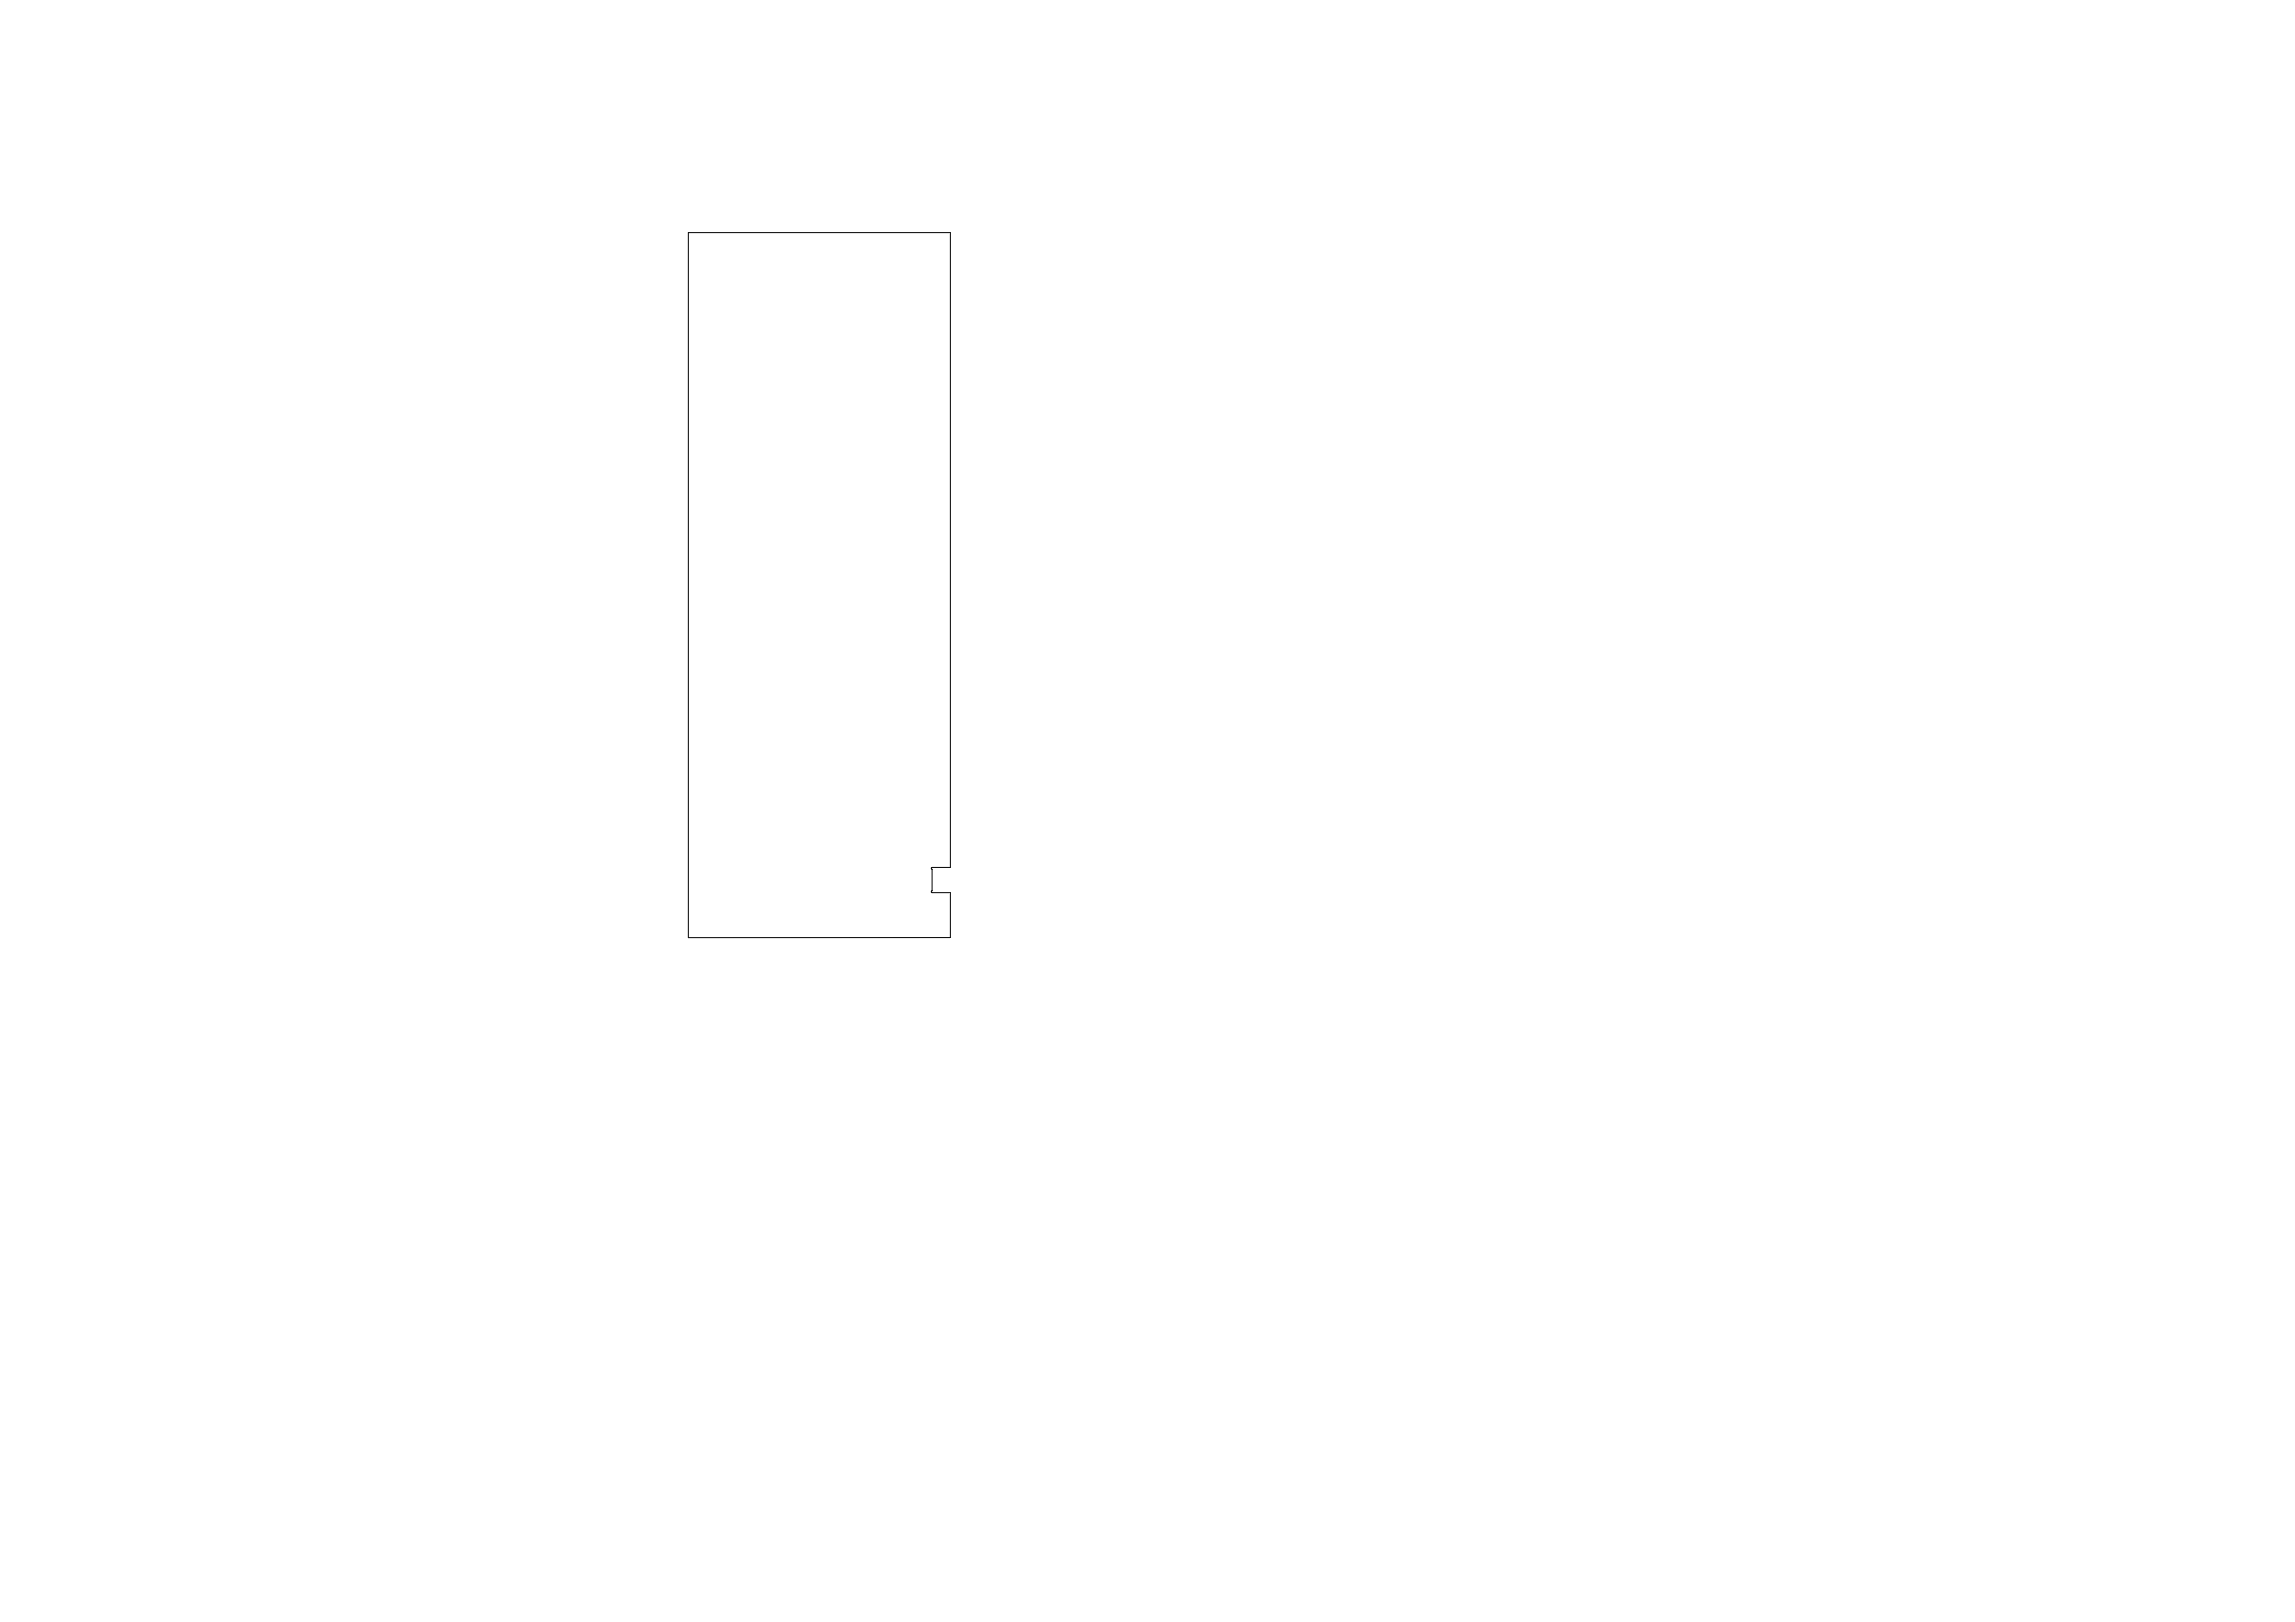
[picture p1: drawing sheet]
<svg xmlns="http://www.w3.org/2000/svg" width="841mm" height="594mm" viewBox="0 0 841 594" stroke-linecap="round" stroke-linejoin="round" font-family="sans-serif">
<path d="M252.2 85.2h96.1v232.5h-6.7l-.3 .3 .3 .5v7.7l-.3 .6 7 .1v16.5h-96.1z" fill="none" stroke="#000" stroke-width=".37"/>
</svg>
